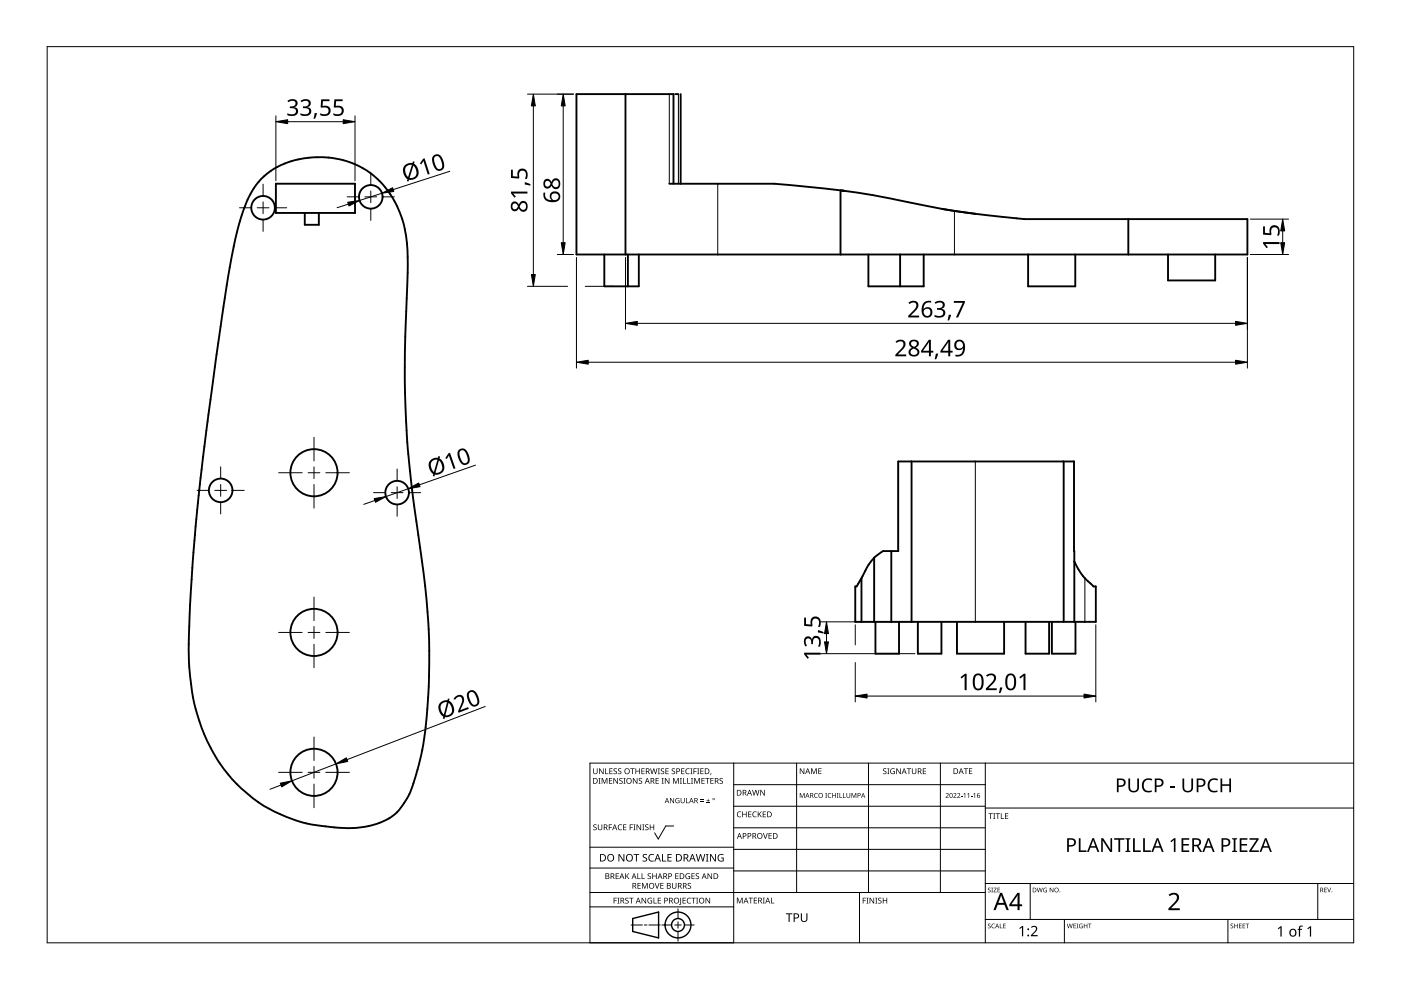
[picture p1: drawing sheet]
<svg xmlns="http://www.w3.org/2000/svg" width="297mm" height="210mm" viewBox="0 0 297 210" stroke-linecap="round" stroke-linejoin="round" font-family="sans-serif">
<g fill="none" stroke="#000" stroke-width=".4">
<path d="M132.6 20v34M143.2 20h.6M144.3 20v19M58.5 39h16.8v6.1h-16.8zM141.9 39h22.3l14 1.4M142.8 39v-19h-20.6v34h142.3v-7.5h-47.3l-10.4-1.2M64.6 45.1v2.6h3v-2.6M86.3 51.5l.1 5.7-.6 19.9 .3 12.2 .3 5.5 .7 7 2.9 20.9 .7 7.7 .3 8.4-.1 6.3-.2 4.3a56.6 56.6 0 0 1-4.1 19.4 11.1 11.1 0 0 1-9 6.4 38.1 38.1 0 0 1-12.7-.6 32 32 0 0 1-23.1-23.2 58.1 58.1 0 0 1-1.6-19.8l.6-11.2 .7-9.1 1-9.6 1.7-13.7 1.9-13.8 2.5-16.8 1.5-7.7 1.6-5.4a15 15 0 0 1 13.8-10.9 17.9 17.9 0 0 1 19.7 13l.6 2.2 .5 2.9M128.1 54v6.7h7.3v-6.7M133.1 54v6.7M178.2 40.4l7.7 1.1 13.9 2.8M178.2 40.4v13.6"/>
<path d="M178.5 40.4h.1M184.1 54v6.7h11.7v-6.7M190.8 54v6.7M199.8 44.3l7 1M199.8 44.3l6.9 1M206.8 45.3h.1M218 54v6.7h10v-6.7M239.2 46.5v7.5M247.6 54v5.5h10v-5.5M193.3 97.8v34M225.5 97.8v34M185.3 118.2l-1.3 1.8-1.4 2.6"/>
<path d="M185.3 118.2v13.6M185.3 118.2l1.9-1.4h3.3l-.1-19h37.3l.1 34M189 116.8v15M227.7 119a13.4 13.4 0 0 0 4.1 5.3h.5v7.5h-51v-7.5h.3l1-1.7M182.6 122.6v9.2M185.6 131.8v6.8h5v-6.8M194.6 131.8v6.8h5v-6.8M202.9 131.8v6.8h10v-6.8M217.4 131.8v6.8h5v-6.8M223 131.8v6.8h5v-6.8"/>
<circle cx="55.8" cy="44.1" r="2.5"/>
<circle cx="78.6" cy="41.7" r="2.5"/>
<circle cx="46.8" cy="104" r="2.5"/>
<circle cx="66.6" cy="100.2" r="5"/>
<circle cx="84.2" cy="104.5" r="2.5"/>
<circle cx="66.6" cy="134.1" r="5"/>
<circle cx="66.6" cy="163.8" r="5"/>
</g>
<path d="M141.9 20v19M143.8 20v19M152.2 39v15M202.4 44.7v9.3M190.5 97.8v19M206.8 97.8v34M227.7 97.8v19M230 122.6v9.2" fill="none" stroke="#000" stroke-width=".21"/>
<g fill="none" stroke="#000" stroke-width=".21">
<path d="M55.8 39.1v2.5M78.6 36.7v2.5M50.8 44.1h2.5M54.5 44.1h2.5M55.8 42.8v2.5M55.8 46.6v2.5M58.3 44.1h2.5M73.6 41.7h2.5M77.4 41.7h2.5M78.6 40.5v2.5M78.6 44.2v2.5M81.1 41.7h2.5"/>
<path d="M46.8 99v2.5M66.6 92.7v5M66.6 99v2.5M84.2 99.5v2.5M41.8 104h2.5M45.5 104h2.5M46.8 102.7v2.5M46.8 106.5v2.5M49.3 104h2.5M59.1 100.2h5M65.3 100.2h2.5M66.6 102.7v5"/>
<path d="M69.1 100.2h5M79.2 104.5h2.5M82.9 104.5h2.5M84.2 103.2v2.5M84.2 107v2.5M86.7 104.5h2.5M59.1 134.1h5M65.3 134.1h2.5M66.6 126.6v5M66.6 132.8v2.5M66.6 136.6v5M69.1 134.1h5"/>
<path d="M66.6 156.3v5M59.1 163.8h5M65.3 163.8h2.5M66.6 162.5v2.5M66.6 166.3v5M69.1 163.8h5"/>
</g>
<path d="M10 9.9h277v190h-277z" fill="none" stroke="#000" stroke-width=".21"/>
<g fill="none" stroke="#000" stroke-width=".21">
<path d="M125.1 179.6h30.5M142.8 175.1h-1.6l-1.6 2.8-.8-1.3M155.6 161.8v38.1h-30.5v-38.1h161.9M155.6 166.4h53.3M155.6 170.9h53.3M155.6 175.5h53.3M168.9 161.8v27.4M184.1 161.8v27.4M199.4 161.8v27.4M208.9 161.8v38.1M208.9 171.3h78.1M125.1 192.3h30.5"/>
<path d="M125.1 189.2h83.8M125.1 184h30.5M133.8 196.1h2.4M136.6 196.1h.6M137.6 196.1h2.4M140.3 196.1h2.1M143.1 196.1h1.3M143.7 192.7v2M143.7 195.4v1.4M143.7 197.5v2M145.1 196.1h2.1M155.6 180.1h53.3"/>
<path d="M155.6 184.7h53.3M182.2 189.2v10.7M208.9 194.9h78.1M208.9 187.3h78.1M218.4 187.3v7.6M225.7 194.9v5M260.3 194.9v5M279.4 187.3v7.6"/>
</g>
<g fill="#000">
<path d="M125.8 174.9l.5-.1h.2l-.1 .2a.25 .25 0 0 0-.3-.1 .25 .25 0 0 0 0 .4 .4 .4 0 0 1 .4 .3 .4 .4 0 0 1-.2 .5 .4 .4 0 0 1-.5-.3v.1a.27 .27 0 0 0 .5 0 .27 .27 0 0 0-.1-.4l-.4-.2zM125.8 162.9h.1v.8a.32 .32 0 0 0 .3 .3 .32 .32 0 0 0 .3-.3v-.8h.2v.8a.47 .47 0 0 1-.5 .4 .47 .47 0 0 1-.4-.4zM126.9 165h.4l-.1 .1v1l.1 .1h-.4l.1-.1v-1zM126.8 174.8h.1v.8a.32 .32 0 0 0 .3 .3 .32 .32 0 0 0 .3-.3v-.8h.2v.8a.47 .47 0 0 1-.5 .4 .47 .47 0 0 1-.4-.4zM127 162.9h.2l.6 1v-1h.2v1.2h-.2l-.7-1 .1 1h-.2zM127.6 165h.2l.4 1 .4-1h.2v1.2h-.2v-1.1l-.4 1.1h-.1l-.4-1.1v1.1h-.1zM128.3 162.9h.2v1.1h.5v.1h-.7zM129.1 174.8h.7v.1h-.6v.5h.5v.1h-.5v.5h-.1zM129.1 165h.7v.1h-.5v.4h.5v.1h-.5v.4h.5v.2h-.7zM129.2 162.9h.7v.1h-.5v.4h.4v.2h-.4v.4h.5v.1h-.7zM130.1 163l.5-.1 .2 .1v.1a.25 .25 0 0 0-.4-.1 .25 .25 0 0 0 0 .4 .4 .4 0 0 1 .4 .3 .4 .4 0 0 1-.2 .5 .4 .4 0 0 1-.5-.3v.1a.27 .27 0 0 0 .5 0 .27 .27 0 0 0-.1-.4l-.4-.2zM130.1 165h.1l.7 1v-1h.1v1.2h-.2l-.6-1v1h-.1z"/>
<path d="M131.1 175l.5-.2 .3 .1-.1 .1a.49 .49 0 0 0-.7 .4 .49 .49 0 0 0 .8 .4 .57 .57 0 0 1-.8 0 .57 .57 0 0 1 0-.8zM131.1 163l.4-.1 .2 .1v.1a.25 .25 0 0 0-.4-.1 .25 .25 0 0 0 0 .4 .4 .4 0 0 1 .5 .3 .4 .4 0 0 1-.3 .5 .4 .4 0 0 1-.5-.3l.1 .1a.27 .27 0 0 0 .4 0 .27 .27 0 0 0-.1-.4l-.3-.2zM131.3 165.1l.5-.2 .2 .1v.1a.25 .25 0 0 0-.4-.1 .25 .25 0 0 0 0 .4 .4 .4 0 0 1 .4 .3 .4 .4 0 0 1-.2 .5 .4 .4 0 0 1-.5-.2h.1a.27 .27 0 0 0 .4 .1 .27 .27 0 0 0-.1-.4l-.4-.3zM132.2 165h.4l-.1 .1v1l.1 .1h-.4l.1-.1v-1zM132.1 174.8h.7v.1h-.5v.4h.5v.1h-.5v.5h.5v.1h-.7zM133.5 174.8h.7v.1h-.5v.5h.5v.1h-.5v.5h-.2zM133.6 162.9h.9v.1h-.3v1.1h-.2v-1.1h-.4zM134.3 174.8h.4l-.1 .1v1l.1 .1h-.4l.1-.1v-1zM134.2 165h.2l.6 1v-1h.2v1.2h-.2l-.7-1v1h-.1zM134.7 162.9h.2v.5h.6v-.5h.2v1.2h-.2v-.5h-.6v.5h-.2zM135 174.8h.1l.7 1v-1h.1v1.2h-.2l-.6-1v1h-.1zM135.5 165.1l.4-.2 .2 .1v.1a.25 .25 0 0 0-.4-.1 .25 .25 0 0 0 0 .4 .4 .4 0 0 1 .5 .3 .4 .4 0 0 1-.3 .5 .4 .4 0 0 1-.5-.2h.1a.27 .27 0 0 0 .4 .1 .27 .27 0 0 0-.1-.4l-.3-.3z"/>
<path d="M136.2 174.8h.4l-.1 .1v1l.1 .1h-.4l.1-.1v-1zM136 162.9h.7v.1h-.6v.4h.5v.2h-.5v.4h.6v.1h-.7zM136.8 174.9l.4-.1h.3l-.1 .2a.25 .25 0 0 0-.3-.1 .25 .25 0 0 0 0 .4 .4 .4 0 0 1 .4 .3 .4 .4 0 0 1-.3 .5 .4 .4 0 0 1-.4-.3v.1a.27 .27 0 0 0 .5 0 .27 .27 0 0 0-.1-.4l-.4-.2zM137.8 174.8h.1v.5h.6v-.5h.2v1.2h-.2v-.6h-.6v.6h-.1zM137.8 162.9h.2l.3 1 .2-1h.2l.3 1 .2-1h.2l-.3 1.2h-.2l-.3-1-.3 1h-.1zM139 165h.7v.1h-.5v.4h.4v.1h-.4v.4h.5v.2h-.7zM139.5 162.9h.4l-.1 .1v1l.1 .1h-.4l.1-.1v-1zM140.3 165h.4l-.1 .1v1l.1 .1h-.4l.1-.1v-1zM140.1 163l.5-.1 .2 .1v.1a.25 .25 0 0 0-.4-.1 .25 .25 0 0 0 0 .4 .4 .4 0 0 1 .4 .3 .4 .4 0 0 1-.2 .5 .4 .4 0 0 1-.5-.3l.1 .1a.27 .27 0 0 0 .4 0 .27 .27 0 0 0-.1-.4l-.4-.2zM141.1 162.9h.7v.1h-.6v.4h.5v.2h-.5v.4h.6v.1h-.7zM141 165h.1l.7 1v-1h.1v1.2h-.2l-.6-1v1h-.1zM142.1 169.2h.1l.6 .9v-.9h.1v1.1h-.1l-.6-.9v.9h-.1z"/>
<path d="M142.5 163l.4-.1 .2 .1v.1a.25 .25 0 0 0-.4-.1 .25 .25 0 0 0 0 .4 .4 .4 0 0 1 .4 .3 .4 .4 0 0 1-.2 .5 .4 .4 0 0 1-.5-.3l.1 .1a.27 .27 0 0 0 .4 0 .27 .27 0 0 0-.1-.4l-.4-.2zM142.7 165h.2l.4 1 .4-1h.2v1.2h-.1v-1.1l-.4 1.1h-.2l-.4-1.1v1.1h-.1zM143.3 169.3l.5-.1 .3 .1-.1 .1a.45 .45 0 0 0-.7 .3 .45 .45 0 0 0 .6 .5v-.4h-.2v-.1h.4v.6a.6 .6 0 0 1-.8-.2 .6 .6 0 0 1 0-.8zM144.1 165h.5l-.2 .1v1l.2 .1h-.5l.2-.1v-1zM144.8 165h.2v1h.5v.2h-.7zM144.4 162.9h.7v.1h-.5v.4h.5v.2h-.5v.4h.5v.1h-.7zM144.3 169.2h.2v.7a.28 .28 0 0 0 .2 .3 .28 .28 0 0 0 .3-.3v-.7h.2v.7a.42 .42 0 0 1-.5 .4 .42 .42 0 0 1-.4-.4zM145.4 169.2h.2v1h.5v.1h-.7zM145.7 165h.2v1h.5v.2h-.7zM145.5 163.1l.4-.2 .3 .1v.1a.49 .49 0 0 0-.7 .4 .49 .49 0 0 0 .7 .5 .57 .57 0 0 1-.8-.1 .57 .57 0 0 1 0-.8zM146.4 162.9h.4l-.1 .1v1l.1 .1h-.4l.1-.1v-1zM146.5 165h.4l-.1 .1v1l.1 .1h-.4l.1-.1v-1z"/>
<path d="M147 162.9h.7v.1h-.5v.5h.5v.1h-.5v.5h-.2zM147.2 165h.2l.4 1 .4-1h.2v1.2h-.2l.1-1.1-.5 1.1h-.1l-.4-1.1v1.1h-.1zM147.8 162.9h.5l-.2 .1v1l.2 .1h-.5l.2-.1v-1zM148.5 169.9h.7v.1h-.7zM148.5 169.5h.7v.2h-.7zM148.5 162.9h.7v.1h-.6v.4h.5v.2h-.5v.4h.6v.1h-.7zM148.7 165h.7v.1h-.5v.4h.5v.1h-.5v.4h.5v.2h-.7zM149.8 170.2h.7v.1h-.7zM149.5 165h.9v.1h-.3v1.1h-.2v-1.1h-.4zM150.1 169.4l.1 .3h.3l-.3 .1v.3l-.1-.3h-.3l.3-.1zM150.7 163.9h.1l-.2 .4zM150.6 165h.7v.1h-.5v.4h.5v.1h-.5v.4h.5v.2h-.7z"/>
<path d="M152.6 165.1l.4-.2 .3 .1-.1 .1a.25 .25 0 0 0-.4-.1 .25 .25 0 0 0 0 .4 .4 .4 0 0 1 .5 .3 .4 .4 0 0 1-.3 .5 .4 .4 0 0 1-.5-.2h.1a.27 .27 0 0 0 .5 .1 .27 .27 0 0 0-.1-.4l-.4-.3zM156.4 172.2l.4-.2 .4 .1-.1 .1a.49 .49 0 0 0-.7 .5 .49 .49 0 0 0 .7 .4 .57 .57 0 0 1-.8 0 .57 .57 0 0 1 0-.8zM157.4 172.1h.1v.5h.7v-.5h.1v1.2h-.1v-.6h-.7v.6h-.1zM158.6 172.1h.7v.1h-.5v.4h.5v.1h-.5v.4h.5v.2h-.7zM159.7 172.2l.4-.2 .3 .1v.1a.49 .49 0 0 0-.7 .5 .49 .49 0 0 0 .7 .4 .57 .57 0 0 1-.8 0 .57 .57 0 0 1 0-.8zM159.5 167.5h.1l.3 1 .3-1h.1l.3 1 .3-1h.1l-.3 1.2h-.2l-.3-1.1-.3 1.1h-.1zM160.7 172.1h.1v.6l.5-.6h.2l-.5 .5 .5 .7h-.1l-.5-.6-.1 .6h-.1zM161.8 176.6h.1l.4 1.1 .3-1.1h.2l-.5 1.2h-.1zM161.2 167.5h.2l.6 1v-1h.2v1.2h-.2l-.7-1v1h-.1zM161.7 172.1h.7v.1h-.5v.4h.5v.1h-.5v.4h.5v.2h-.7zM162.9 176.6h.7v.2h-.5v.3h.5v.2h-.5v.4h.5v.1h-.7zM169.6 168.1h.2l.3 .9 .3-.9h.2v1.1h-.1v-.9l-.5 .9-.3-.9v.9h-.1z"/>
<path d="M169.6 162.9h.2l.6 1v-1h.1v1.2h-.1l-.7-1v1h-.1zM172 162.9h.2l.4 1 .3-1h.3v1.2h-.2v-1l-.4 1h-.1l-.4-1.1v1.1h-.1zM172.7 168.3l.4-.2 .3 .1-.1 .1a.41 .41 0 0 0-.6 .4 .41 .41 0 0 0 .7 .3 .48 .48 0 0 1-.7 0 .48 .48 0 0 1 0-.7zM173.5 162.9h.7v.1h-.5v.4h.4v.1h-.4v.5h.5v.1h-.7zM175 168.1h.3l-.1 .1 .1 1h-.3l.1-.1zM175.6 168.3l.4-.2 .3 .1-.1 .1a.41 .41 0 0 0-.6 .4 .41 .41 0 0 0 .6 .3 .48 .48 0 0 1-.7 0 .48 .48 0 0 1 .1-.7zM176.4 168.1h.2v.5h.5v-.5h.1v1.1h-.1v-.5h-.5v.5h-.2zM177.4 168.1h.4l-.1 .1 .1 1h-.4l.1-.1zM178 168.1h.1v1h.5v.1h-.6zM178.7 168.1h.2v1h.4v.1h-.6zM179.5 168.1h.1v.7a.26 .26 0 0 0 .3 .3 .26 .26 0 0 0 .2-.3v-.7h.2v.7a.39 .39 0 0 1-.4 .4 .39 .39 0 0 1-.4-.4zM180.5 168.1h.2l.3 .9 .4-.9h.2v1.1h-.2v-.9l-.4 .9-.4-.9 .1 .9h-.2z"/>
<path d="M187.3 163l.4-.1 .2 .1v.1a.25 .25 0 0 0-.4-.1 .25 .25 0 0 0 0 .4 .4 .4 0 0 1 .5 .3 .4 .4 0 0 1-.3 .5 .4 .4 0 0 1-.5-.3l.1 .1a.27 .27 0 0 0 .4 0 .27 .27 0 0 0-.1-.4l-.3-.2zM188.1 162.9h.5l-.2 .1v1l.2 .1h-.5l.2-.1v-1zM188.9 163.1l.5-.2 .3 .1v.1a.5 .5 0 0 0-.8 .4 .5 .5 0 0 0 .7 .5v-.4h-.3v-.1h.4v.6a.66 .66 0 0 1-.8-.1 .66 .66 0 0 1 0-.9zM190 162.9h.2l.7 1-.1-1h.2v1.2h-.2l-.6-1v1h-.2zM192.3 162.9h.9v.1h-.4v1.1h-.2v-1.1h-.3zM193.3 162.9h.2v.8a.32 .32 0 0 0 .3 .3 .32 .32 0 0 0 .3-.3v-.8h.2v.8a.47 .47 0 0 1-.5 .4 .47 .47 0 0 1-.5-.4zM195.7 162.9h.6v.1h-.5v.4h.5v.2h-.5v.4h.5v.1h-.6zM200.5 168.3a.37 .37 0 0 1 .6 0 .37 .37 0 0 1-.2 .5l-.3 .3h.6v.1h-.7l.3-.4a.27 .27 0 0 0 .2-.4 .27 .27 0 0 0-.4-.1zM202.1 168.3a.37 .37 0 0 1 .6 0 .37 .37 0 0 1-.2 .5l-.2 .3h.5v.1h-.7l.3-.4a.27 .27 0 0 0 .3-.4 .27 .27 0 0 0-.5-.1zM202.9 168.3a.37 .37 0 0 1 .6 0 .37 .37 0 0 1-.2 .5l-.2 .3h.5v.1h-.7l.3-.4a.27 .27 0 0 0 .3-.4 .27 .27 0 0 0-.5-.1zM203.7 168.7h.4v.1h-.4zM204.3 168.4l.3-.3v1.1h-.1v-.9z"/>
<path d="M204.3 162.9h1v.1h-.4v1.1h-.2v-1.1h-.4zM205.1 168.4l.4-.3v1.1h-.2v-.9zM205.8 168.7h.4v.1h-.4zM205.4 162.9h.7v.1h-.5v.4h.5v.1h-.5v.5h.5v.1h-.7zM206.4 168.4l.3-.3v1.1h-.1v-.9zM209.6 172.4h.9v.2h-.4v1h-.1v-1h-.4zM210.6 172.4h.4l-.1 .1v1l.1 .1h-.4l.1-.1v-1zM211.1 172.4h.9v.2h-.4v1h-.1v-1h-.4zM212.2 172.4h.2v1.1h.5v.1h-.7zM213.1 172.4h.7v.2h-.6v.3h.5v.2h-.5v.4h.6v.1h-.7zM239.2 165.1h.4v1.8a.76 .76 0 0 0 .8 .8 .76 .76 0 0 0 .7-.8v-1.8h.4v1.8a1.12 1.12 0 0 1-1.1 1.1 1.12 1.12 0 0 1-1.2-1.1zM242.5 165.4a1.63 1.63 0 0 1 1.8-.2l-.1 .3a1.14 1.14 0 0 0-1.4 .1 1.14 1.14 0 0 0-.2 1.4 1.11 1.11 0 0 0 1.6 .6v.3a1.52 1.52 0 0 1-1.9-.5 1.52 1.52 0 0 1 .2-2z"/>
<path d="M248.1 166.7h1v.3h-1zM250.7 165.1h.4v1.8a.76 .76 0 0 0 .7 .8 .76 .76 0 0 0 .8-.8v-1.8h.4v1.8a1.12 1.12 0 0 1-1.2 1.1 1.12 1.12 0 0 1-1.1-1.1zM256.4 165.4a1.63 1.63 0 0 1 1.8-.2l-.1 .3a1.14 1.14 0 0 0-1.4 .1 1.14 1.14 0 0 0-.2 1.4 1.11 1.11 0 0 0 1.6 .6v.3a1.52 1.52 0 0 1-1.9-.5 1.52 1.52 0 0 1 .2-2zM258.8 165.1h.3v1.2h1.5v-1.2h.4v2.9h-.4v-1.4h-1.5v1.4h-.3zM130.1 190.3h.7v.2h-.5v.4h.4v.1h-.4v.6h-.2zM130.5 185.2h.7v.1h-.5v.4h.5v.1h-.5v.4h.5v.2h-.7zM130.9 190.3h.4l-.1 .2v.9l.1 .2h-.4l.1-.2v-.9zM131.1 181.1h.3l.8 1.3v-1.3h.2v1.6h-.3l-.8-1.4v1.4h-.2zM132.6 190.5l.4-.2 .3 .1-.1 .1a.25 .25 0 0 0-.4-.1 .25 .25 0 0 0 0 .4 .4 .4 0 0 1 .5 .3 .4 .4 0 0 1-.3 .5 .4 .4 0 0 1-.5-.2h.1a.27 .27 0 0 0 .5 .1 .27 .27 0 0 0-.1-.5l-.4-.2zM132.6 185.2h.1v.6l.6-.6h.1l-.5 .5 .5 .7h-.1l-.5-.6-.1 .6h-.1zM133.4 190.3h.9v.2h-.4v1.1h-.1v-1.1h-.4zM134.3 181.1h1.2v.2h-.5v1.4h-.2v-1.4h-.5z"/>
<path d="M135.1 185.2h.2v1h.5v.2h-.7zM135.2 187.2h.6v.1h-.5v.4h.5v.2h-.5v.4h.5v.1h-.6zM136 185.2h.2v1h.5v.2h-.7zM136.1 187.2h.2l.4 1 .4-1h.2v1.2h-.1v-1l-.4 1h-.2l-.4-1 .1 1h-.2zM136 190.3h.2l.7 1.1-.1-1.1h.2v1.3h-.2l-.6-1v1h-.2zM136.3 181.2l.3-.1h.6l-.2 .2a.33 .33 0 0 0-.5 .1 .33 .33 0 0 0 .4 .4 .49 .49 0 0 1 .3 .7 .49 .49 0 0 1-.8 .2l-.2-.1v-.2l.3 .1a.35 .35 0 0 0 .5-.2 .35 .35 0 0 0-.4-.4l-.3-.3zM137.4 190.5l.6-.2 .3 .1-.1 .1a.5 .5 0 0 0-.8 .4 .5 .5 0 0 0 .7 .5v-.3h-.3v-.2h.5v.6a.66 .66 0 0 1-.9-.1 .66 .66 0 0 1 0-.9zM137.4 185.3l.4-.2 .2 .1v.1a.25 .25 0 0 0-.4-.1 .25 .25 0 0 0 0 .4 .4 .4 0 0 1 .4 .3 .4 .4 0 0 1-.2 .5 .4 .4 0 0 1-.5-.2h.1a.27 .27 0 0 0 .4 .1 .27 .27 0 0 0-.1-.4l-.4-.3zM137.7 181.3l.5-.2h.5l-.1 .2a.63 .63 0 0 0-.9 .6 .63 .63 0 0 0 .9 .5v.2a.83 .83 0 0 1-1-.3 .83 .83 0 0 1 .1-1zM138.6 190.3h.1v1.1h.5v.2h-.6zM138.8 187.2h.2l.3 1.1 .4-1.1h.1l-.4 1.2h-.2zM138.3 185.2h.2v.5h.6v-.5h.1v1.2h-.1v-.6h-.6v.6h-.2z"/>
<path d="M139.5 190.3h.6v.2h-.5v.4h.5v.1h-.5v.4h.5v.2h-.6zM140.4 181.1h.2v1.4h.6v.2h-.8zM140 187.2h.7v.1h-.5v.4h.4v.2h-.4v.4h.5v.1h-.7zM141.5 181.1h.9v.2h-.7v.4h.7v.2h-.7v.6h.7v.2h-.9zM142.5 187.2h.1v.8a.32 .32 0 0 0 .4 .3 .32 .32 0 0 0 .3-.3v-.8h.1v.8a.47 .47 0 0 1-.5 .4 .47 .47 0 0 1-.4-.4zM143.2 185.2h.7v.1h-.6v.4h.5v.1h-.5v.4h.6v.2h-.7zM144.2 190.3h.2v1.3l-.1 .2-.3 .1v-.2l.2-.1zM144.7 190.3h.7v.2h-.5v.4h.5v.1h-.5v.4h.5v.2h-.7zM145.5 185.3l.4-.2 .4 .1-.1 .1a.5 .5 0 0 0-.7 .4 .5 .5 0 0 0 .7 .5v-.3h-.3v-.2h.4v.6a.66 .66 0 0 1-.9-.1 .66 .66 0 0 1 .1-.9zM145.8 190.5l.4-.2 .3 .1v.1a.49 .49 0 0 0-.7 .5 .49 .49 0 0 0 .7 .4 .57 .57 0 0 1-.8 0 .57 .57 0 0 1 0-.8zM145.9 187.3l.4-.1 .2 .1v.1a.25 .25 0 0 0-.4-.1 .25 .25 0 0 0 0 .4 .4 .4 0 0 1 .4 .3 .4 .4 0 0 1-.2 .5 .4 .4 0 0 1-.5-.3l.1 .1a.27 .27 0 0 0 .4 0 .27 .27 0 0 0-.1-.4l-.4-.2zM146.6 190.3h.9v.2h-.4v1.1h-.1v-1.1h-.4z"/>
<path d="M146.6 185.2h.7v.1h-.5v.4h.5v.1h-.5v.4h.5v.2h-.7zM147.6 190.3h.4l-.1 .2v.9l.1 .2h-.4l.1-.2v-.9zM147.5 185.3l.5-.2 .2 .1v.1a.25 .25 0 0 0-.4-.1 .25 .25 0 0 0 0 .4 .4 .4 0 0 1 .4 .3 .4 .4 0 0 1-.2 .5 .4 .4 0 0 1-.5-.2h.1a.27 .27 0 0 0 .4 .1 .27 .27 0 0 0-.1-.4l-.4-.3zM147.5 181.1h.2l.4 1.3 .3-1.3h.2l.4 1.3 .3-1.3h.2l-.4 1.6h-.2l-.4-1.4-.3 1.4h-.2zM149.7 181.1h.5l-.2 .1v1.3l.2 .2h-.5l.1-.2v-1.3zM149.6 190.3h.2l.6 1.1v-1.1h.2v1.3h-.2l-.7-1v1h-.1zM150 185.2h.2l.6 1v-1h.2v1.2h-.2l-.7-1 .1 1h-.2zM150.5 181.1h.3l.8 1.3v-1.3h.2v1.6h-.3l-.8-1.4v1.4h-.2zM152.3 181.3l.8-.2h.3l-.1 .2a.65 .65 0 0 0-1 .5 .65 .65 0 0 0 .9 .7v-.5h-.3v-.2h.5v.8a.86 .86 0 0 1-1.1-.2 .86 .86 0 0 1 0-1.1zM156.2 190.3h.3l.3 1 .4-1h.3v1.2h-.2v-1l-.4 1h-.1l-.4-1v1h-.2zM158.7 190.3h.9v.2h-.3v1h-.2v-1h-.4zM159.8 190.3h.7v.2h-.5v.3h.5v.2h-.5v.4h.5v.1h-.7z"/>
<path d="M161.7 190.3h.5l-.2 .2v.9l.2 .1h-.5l.2-.1v-.9zM163.5 190.3h.1v1.1h.6v.1h-.7zM166.6 193.6h1.4v.2h-.6v1.7h-.2v-1.7h-.6zM169.8 193.6h.2v1.2a.47 .47 0 0 0 .5 .5 .47 .47 0 0 0 .5-.5v-1.2h.2v1.2a.7 .7 0 0 1-.7 .7 .7 .7 0 0 1-.7-.7zM182.9 190.3h.7v.2h-.5v.4h.5v.1h-.5v.6h-.2zM183.7 190.3h.4l-.1 .2v.9l.1 .2h-.4l.1-.2v-.9zM184.4 190.3h.1l.7 1v-1h.1v1.3h-.1l-.7-1v1h-.1zM185.6 190.3h.4l-.1 .2v.9l.1 .2h-.4l.1-.2v-.9zM186.2 190.5l.5-.2 .2 .1v.1a.25 .25 0 0 0-.4-.1 .25 .25 0 0 0 0 .4 .4 .4 0 0 1 .4 .3 .4 .4 0 0 1-.2 .5 .4 .4 0 0 1-.5-.2 .27 .27 0 0 0 .5 .1 .27 .27 0 0 0-.1-.5l-.4-.2zM187.2 190.3h.1v.6h.6v-.6h.2v1.3h-.2v-.6h-.6v.6h-.1zM209.5 188.3l.3-.1 .2 .2a.24 .24 0 0 0-.3-.1 .24 .24 0 0 0-.1 .3 .24 .24 0 0 0 .3 .1 .31 .31 0 0 1 0 .5 .31 .31 0 0 1-.5-.2 .23 .23 0 0 0 .4 .2 .23 .23 0 0 0 0-.4l-.3-.2zM209.5 195.9l.3-.1 .2 .2a.24 .24 0 0 0-.3-.1 .24 .24 0 0 0-.1 .3 .24 .24 0 0 0 .3 .1 .31 .31 0 0 1 0 .5 .31 .31 0 0 1-.5-.1 .23 .23 0 0 0 .4 .1 .23 .23 0 0 0 0-.4l-.3-.2z"/>
<path d="M210.2 188.2h.3l-.1 .1 .1 .9h-.3l.1-.1zM210.3 196l.4-.2 .2 .1v.1a.39 .39 0 0 0-.6 .3 .39 .39 0 0 0 .6 .4 .46 .46 0 0 1-.7-.1 .46 .46 0 0 1 .1-.6zM210.7 188.2h.6l-.5 .9h.5v.1h-.7l.5-.9h-.4zM212 195.8h.1v.9l.4 .1h-.5zM211.5 188.2h.5l-.4 .1v.3h.4l-.4 .1v.4l.4 .1h-.5zM212.7 195.8h.5l-.4 .1v.3h.4l-.4 .2v.3l.4 .1h-.5zM216.1 196.8l.6-.5h.2v2.2h-.2v-1.9l-.4 .4zM218.6 196.5a.76 .76 0 0 1 1.2 0 .76 .76 0 0 1-.3 1.2l-.6 .6h1.1v.2h-1.4v-.2l.7-.8a.52 .52 0 0 0 .3-.8 .52 .52 0 0 0-.9 0zM219.8 188.2h.2l.2 .8 .2-.8h.1l.2 .8 .2-.8h.2l-.3 1h-.1l-.2-.8-.3 .8h-.1zM221.3 188.3h.7h-.1a.4 .4 0 0 0-.6 .4 .4 .4 0 0 0 .6 .4v-.3l-.3-.1h.4v.5a.53 .53 0 0 1-.7-.2 .53 .53 0 0 1 0-.7zM222.6 188.2h.1l.5 .8v-.8h.1v1h-.1l-.5-.8v.8h-.1zM226.2 195.8h.1l.2 .9 .3-.9h.1l.2 .9 .2-.9h.1l-.2 1h-.1l-.3-.8-.2 .8h-.1z"/>
<path d="M227.6 195.8h.5l-.4 .1v.3h.4l-.4 .2v.3l.4 .1h-.5zM228.3 195.8h.3l-.1 .1 .1 .9h-.3l.1-.1zM228.7 177.7h.4v2.6h1.3v.3h-1.7zM228.9 196l.7-.1-.2 .1a.4 .4 0 0 0-.5 .3 .4 .4 0 0 0 .5 .4v-.3l-.2-.1h.4v.5a.53 .53 0 0 1-.7-.1 .53 .53 0 0 1 0-.7zM229.8 195.8h.1v.4h.5v-.4h.1v1h-.1v-.4h-.5v.4h-.1zM230.7 195.8h.7l-.3 .1v.9h-.1v-.9zM233.5 177.7h.4l1.6 2.4-.1-2.4h.4v2.9h-.4l-1.6-2.4v2.4h-.3zM236.2 177.7h2.2v.3h-.9v2.6h-.4v-2.6h-.9zM238.6 177.7h1.1v.2l-.4 .1v2.3l.4 .1v.2h-1.1v-.2l.4-.1v-2.3l-.4-.1zM240.2 177.7h.4v2.6h1.3v.3h-1.7zM242.4 177.7h.3v2.6h1.3v.3h-1.6zM248.1 178.3l.8-.6h.3v2.9h-.3v-2.5l-.6 .5z"/>
<path d="M247.8 189.7a1.21 1.21 0 0 1 1.4-.4 1.21 1.21 0 0 1 .8 1.2l-.4 .7-1.3 1.4h1.8v.4h-2.4v-.4l1.2-1.2a1.03 1.03 0 0 0 .3-1.7h-.5l-.7 .3zM250.5 177.7h1.6v.3h-1.2v1h1.2v.3h-1.2v1h1.2v.3h-1.6zM260.9 195.9l.4-.1 .1 .2a.24 .24 0 0 0-.3-.1 .24 .24 0 0 0-.1 .3 .24 .24 0 0 0 .4 .1 .31 .31 0 0 1-.1 .5 .31 .31 0 0 1-.4-.1 .23 .23 0 0 0 .3 .1 .23 .23 0 0 0 .1-.4l-.4-.2zM261.2 177.7h1.1v.2l-.4 .1v2.3l.4 .1v.2h-1.1v-.2l.4-.1v-2.3l-.4-.1zM261.7 195.8h.1v.4h.5v-.4h.1v1h-.1v-.4h-.5v.4h-.1zM262.7 195.8h.5l-.4 .1v.3h.4l-.4 .2v.3l.4 .1h-.5zM263.5 195.8h.5l-.4 .1v.3h.4l-.4 .2v.3l.4 .1h-.5zM262.8 177.7h1.7v.3h-1.3v1h1.2v.3h-1.2v1h1.3v.3h-1.7zM264.1 195.8h.7l-.3 .1v.9h-.1v-.9zM264.9 177.7h2v.3l-1.6 2.3h1.6v.3h-2v-.2l1.5-2.4h-1.5zM270.9 196.9l.6-.5h.2v2.2h-.2v-1.9l-.4 .3zM275.5 196.4l.7-.1v.2h-.4l-.1 .2-.1 .2h.5v.2h-.5v1.5h-.2v-1.5h-.3l.3-.2z"/>
<path d="M277.2 196.9l.6-.5h.2v2.2h-.3v-1.9l-.4 .3zM280.8 188.2h.5l-.4 .1v.3h.4l-.4 .1v.4l.4 .1h-.5zM281.4 188.2h.1l.3 .8 .3-.8h.1l-.3 1h-.2z"/>
<path d="M125.7 165h.4a.61 .61 0 0 1 .6 .6 .61 .61 0 0 1-.6 .6h-.4zM125.9 165.1v.9h.2a.48 .48 0 0 0 .5-.4 .48 .48 0 0 0-.5-.5z"/>
<path d="M128 174.8h.3a.35 .35 0 0 1 .5 .2 .35 .35 0 0 1-.3 .5l.4 .5h-.2l-.3-.5h-.2v.5h-.2zM128.2 174.9v.5h.1a.23 .23 0 0 0 .3-.2 .23 .23 0 0 0-.3-.3z"/>
<path d="M130.3 174.8h.1l.5 1.2h-.2l-.1-.4h-.5l-.2 .4h-.1zM130.3 175l-.2 .5h.4z"/>
<path d="M132.3 163.5a.61 .61 0 0 1 1.2 0 .61 .61 0 0 1-1.2 0zM132.6 163.5a.45 .45 0 0 0 .8 0 .45 .45 0 0 0-.8 0z"/>
<path d="M132.7 165.6a.61 .61 0 0 1 1.2 0 .61 .61 0 0 1-1.2 0zM133 165.6a.45 .45 0 0 0 .9 0 .45 .45 0 0 0-.9 0z"/>
<path d="M136.9 162.9h.4a.35 .35 0 0 1 .4 .3 .35 .35 0 0 1-.2 .4l.3 .5h-.2l-.3-.5h-.2v.5h-.2zM137.1 163v.5h.2a.23 .23 0 0 0 .3-.2 .23 .23 0 0 0-.3-.3z"/>
<path d="M137.2 165h.1l.5 1.2h-.2l-.1-.4h-.5l-.2 .4h-.1zM137.2 165.1l-.2 .6h.4z"/>
<path d="M137.9 165h.4a.35 .35 0 0 1 .4 .2 .35 .35 0 0 1-.2 .4l.3 .6h-.2l-.3-.5h-.2v.5h-.2zM138.1 165.1v.4h.2a.23 .23 0 0 0 .3-.2 .23 .23 0 0 0-.3-.2z"/>
<path d="M141.4 169.2h.1l.4 1.1h-.1l-.2-.3h-.4l-.1 .3h-.2zM141.4 169.3l-.2 .5h.4z"/>
<path d="M143.4 162.9h.3a.41 .41 0 0 1 .5 .5 .41 .41 0 0 1-.6 .3v.4h-.2zM143.6 163v.5a.29 .29 0 0 0 .4-.2 .29 .29 0 0 0-.4-.3z"/>
<path d="M146.5 169.2h.2l.4 1.1h-.2l-.1-.3h-.4l-.2 .3h-.1zM146.6 169.3l-.2 .5h.4z"/>
<path d="M147.2 169.2h.3a.31 .31 0 0 1 .4 .2 .31 .31 0 0 1-.2 .4l.3 .5h-.2l-.2-.5h-.2v.5h-.2zM147.4 169.3v.4h.1a.21 .21 0 0 0 .3-.2 .21 .21 0 0 0-.3-.2z"/>
<path d="M149.4 162.9h.4a.61 .61 0 0 1 .6 .6 .61 .61 0 0 1-.6 .6h-.4zM149.6 163v1h.2a.48 .48 0 0 0 .4-.5 .48 .48 0 0 0-.4-.5z"/>
<path d="M151.1 169.4a.24 .24 0 0 1 .4 0 .24 .24 0 0 1-.4 0zM151.2 169.4a.14 .14 0 0 0 .2 0 .14 .14 0 0 0-.2 0z"/>
<path d="M151.6 165h.3a.35 .35 0 0 1 .4 .2 .35 .35 0 0 1-.2 .4l.3 .6h-.2l-.2-.5h-.3v.5h-.1zM151.7 165.1v.4h.2a.23 .23 0 0 0 .3-.2 .23 .23 0 0 0-.3-.2z"/>
<path d="M156.7 176.6h.1l.5 1.2h-.1l-.2-.3h-.5l-.1 .3h-.2zM156.8 176.8l-.2 .5h.4z"/>
<path d="M156.2 167.5h.4a.61 .61 0 0 1 .6 .6 .61 .61 0 0 1-.6 .6h-.4zM156.4 167.6v1h.1a.48 .48 0 0 0 .5-.5 .48 .48 0 0 0-.4-.5z"/>
<path d="M157.5 167.5h.3a.35 .35 0 0 1 .4 .2 .35 .35 0 0 1-.2 .4l.3 .6h-.1l-.3-.5h-.3v.5h-.1zM157.6 167.6v.5h.2a.23 .23 0 0 0 .3-.3 .23 .23 0 0 0-.3-.2z"/>
<path d="M157.5 176.6h.3a.41 .41 0 0 1 .5 .5 .41 .41 0 0 1-.7 .3v.4h-.1zM157.6 176.8v.4a.29 .29 0 0 0 .5-.2 .29 .29 0 0 0-.5-.2z"/>
<path d="M158.5 176.6h.3a.41 .41 0 0 1 .5 .5 .41 .41 0 0 1-.6 .3v.4h-.2zM158.7 176.8v.4a.29 .29 0 0 0 .4-.2 .29 .29 0 0 0-.4-.2z"/>
<path d="M158.8 167.5h.2l.5 1.2h-.2l-.2-.4h-.4l-.2 .4h-.1zM158.9 167.6l-.2 .6h.4z"/>
<path d="M159.5 176.6h.4a.35 .35 0 0 1 .4 .3 .35 .35 0 0 1-.2 .4l.3 .5h-.2l-.3-.5h-.2v.5h-.2zM159.7 176.8v.4h.2a.23 .23 0 0 0 .3-.2 .23 .23 0 0 0-.3-.2z"/>
<path d="M160.4 177.2a.65 .65 0 0 1 1.3 0 .65 .65 0 0 1-1.3 0zM160.7 177.2a.45 .45 0 0 0 .9 0 .45 .45 0 0 0-.9 0z"/>
<path d="M162.7 172.1h.3a.61 .61 0 0 1 .6 .6 .61 .61 0 0 1-.6 .6h-.3zM162.8 172.2v.9h.2a.48 .48 0 0 0 .5-.4 .48 .48 0 0 0-.5-.5z"/>
<path d="M163.9 176.6h.4a.61 .61 0 0 1 .6 .7 .61 .61 0 0 1-.7 .5h-.3zM164 176.8v.9h.2a.48 .48 0 0 0 .5-.4 .48 .48 0 0 0-.5-.5z"/>
<path d="M171.1 168.1l.5 1.1-.2-.3h-.4l-.3 .3zM171.2 168.3l-.2 .4h.3z"/>
<path d="M171.2 162.9h.1l.5 1.2h-.2l-.1-.4h-.5l-.1 .4h-.2zM171.2 163.1l-.1 .5h.3z"/>
<path d="M171.8 168.1h.3a.29 .29 0 0 1 .3 .2 .29 .29 0 0 1-.2 .4l.3 .5h-.1l-.3-.5h-.2v.5h-.1zM171.9 168.3v.3h.2a.2 .2 0 0 0 .2-.2 .2 .2 0 0 0-.2-.1z"/>
<path d="M173.4 168.7a.55 .55 0 0 1 1.1 0 .55 .55 0 0 1-1.1 0zM173.7 168.7a.38 .38 0 0 0 .7 0 .38 .38 0 0 0-.7 0z"/>
<path d="M181.8 168.1h.3a.34 .34 0 0 1 .4 .5 .34 .34 0 0 1-.5 .2v.4h-.2zM182 168.3v.4a.25 .25 0 0 0 .3-.2 .25 .25 0 0 0-.3-.2z"/>
<path d="M183 168.1l.5 1.1-.3-.3h-.4l-.2 .3zM183 168.3l-.2 .4h.4z"/>
<path d="M191.6 162.9h.2l.4 1.2h-.1l-.2-.4h-.4l-.2 .4h-.1zM191.7 163.1l-.2 .5h.4z"/>
<path d="M194.6 162.9h.3a.35 .35 0 0 1 .5 .2 .35 .35 0 0 1-.3 .5l.4 .5h-.2l-.3-.5h-.3v.5h-.1zM194.7 163v.5h.2a.23 .23 0 0 0 .3-.2 .23 .23 0 0 0-.3-.3z"/>
<path d="M201.4 168.2l.4-.1 .1 .3 .1 .5-.2 .3-.3-.1-.2-.2zM201.5 168.3v.1a.37 .37 0 0 0-.1 .4 .37 .37 0 0 0 .4 .2 .4 .4 0 0 0 .1-.5 .4 .4 0 0 0-.4-.2z"/>
<path d="M202.2 162.9h.3a.61 .61 0 0 1 .6 .6 .61 .61 0 0 1-.6 .6h-.3zM202.3 163v1h.2a.48 .48 0 0 0 .5-.5 .48 .48 0 0 0-.5-.5z"/>
<path d="M203.7 162.9h.2l.4 1.2h-.1l-.2-.4h-.5l-.1 .4h-.2zM203.8 163.1l-.2 .5h.4z"/>
<path d="M207.3 168.2l.4-.1-.3 .2-.1 .3a.35 .35 0 0 1 .5 .2 .35 .35 0 0 1-.4 .5 .35 .35 0 0 1-.3-.5zM207.2 168.9a.25 .25 0 0 0 .5 0 .25 .25 0 0 0-.5 0z"/>
<path d="M226.3 177.7h.7a.92 .92 0 0 1 1.1 1 .92 .92 0 0 1-1.1 .8h-.4v1.1h-.3zM226.6 178v1.2a.73 .73 0 0 0 .8-.1 .73 .73 0 0 0 .3-.8l-.4-.2z"/>
<path d="M236.8 165.1h.8a.92 .92 0 0 1 1.1 .9 .92 .92 0 0 1-1.2 .8h-.3v1.2h-.4zM237.2 165.4v1.1a.73 .73 0 0 0 .8 0 .73 .73 0 0 0 .2-.8l-.3-.3z"/>
<path d="M244.8 165.1h.8a.92 .92 0 0 1 1.1 .9 .92 .92 0 0 1-1.2 .8h-.3v1.2h-.4zM245.2 165.4v1.1a.73 .73 0 0 0 .8 0 .73 .73 0 0 0 .3-.8l-.4-.3z"/>
<path d="M252.8 177.7h.8a.84 .84 0 0 1 1 .6 .84 .84 0 0 1-.5 1l.8 1.3h-.5l-.7-1.2h-.6v1.2h-.3zM253.1 178v1.1h.5a.56 .56 0 0 0 .7-.5 .56 .56 0 0 0-.7-.6z"/>
<path d="M253.7 165.1h.8a.92 .92 0 0 1 1.1 .9 .92 .92 0 0 1-1.2 .8h-.3v1.2h-.4zM254.1 165.4v1.1a.73 .73 0 0 0 .8 0 .73 .73 0 0 0 .3-.8l-.4-.3z"/>
<path d="M259 177.7h.8a.92 .92 0 0 1 1.1 1 .92 .92 0 0 1-1.2 .8h-.3v1.1h-.4zM259.4 178v1.2a.73 .73 0 0 0 .8-.1 .73 .73 0 0 0 .2-.8l-.3-.2z"/>
<path d="M128.4 185.2h.3a.31 .31 0 0 1 .4 .1 .31 .31 0 0 1-.2 .4 .33 .33 0 0 1 .3 .4 .33 .33 0 0 1-.4 .3h-.4zM128.5 185.8v.4h.3a.23 .23 0 0 0 .2-.2 .23 .23 0 0 0-.3-.2zM128.5 185.3v.4h.2a.21 .21 0 0 0 .3-.2 .21 .21 0 0 0-.3-.2z"/>
<path d="M127.2 181.1h.5a.79 .79 0 0 1 .8 .8 .79 .79 0 0 1-.9 .8h-.4zM127.4 181.2v1.3h.2a.62 .62 0 0 0 .7-.6 .62 .62 0 0 0-.6-.7z"/>
<path d="M129.5 185.2h.3a.35 .35 0 0 1 .4 .2 .35 .35 0 0 1-.2 .4l.3 .6h-.1l-.3-.5h-.3v.5h-.1zM129.6 185.3v.4h.2a.23 .23 0 0 0 .3-.2 .23 .23 0 0 0-.3-.2z"/>
<path d="M128.9 181.3a.77 .77 0 0 1 1.2 .1 .77 .77 0 0 1-.2 1.1 .77 .77 0 0 1-1.1-.3v-.5zM129.1 181.4a.63 .63 0 0 0-.2 .8 .63 .63 0 0 0 .9 .2l.1-.1a.61 .61 0 0 0 0-.8 .61 .61 0 0 0-.8-.1z"/>
<path d="M131.6 190.3h.3a.35 .35 0 0 1 .4 .3 .35 .35 0 0 1-.2 .4l.3 .6h-.1l-.3-.5h-.3v.5h-.1zM131.7 190.5v.4h.2a.23 .23 0 0 0 .3-.2 .23 .23 0 0 0-.3-.2z"/>
<path d="M131.8 185.2h.1l.5 1.2h-.2l-.1-.4h-.5l-.1 .4h-.2zM131.8 185.3l-.1 .6h.3z"/>
<path d="M132.9 181.3a.77 .77 0 0 1 1.1 0 .77 .77 0 0 1-.1 1.2 .77 .77 0 0 1-1.1-.3l-.1-.5zM133.1 181.4a.63 .63 0 0 0-.2 .8 .63 .63 0 0 0 .9 .2l.1-.1a.61 .61 0 0 0 0-.8 .61 .61 0 0 0-.8-.1z"/>
<path d="M134.1 187.2h.3a.35 .35 0 0 1 .5 .2 .35 .35 0 0 1-.3 .5l.4 .5h-.2l-.3-.5h-.2v.5h-.2zM134.3 187.3v.5h.1a.23 .23 0 0 0 .3-.2 .23 .23 0 0 0-.3-.3z"/>
<path d="M134.4 185.2h.1l.5 1.2h-.2l-.1-.4h-.5l-.2 .4h-.1zM134.4 185.3l-.2 .6h.4z"/>
<path d="M135.3 190.3h.1l.5 1.3h-.2l-.1-.4h-.5l-.2 .4h-.1zM135.3 190.5l-.2 .5h.4z"/>
<path d="M137.5 187.8a.61 .61 0 0 1 1.2 0 .61 .61 0 0 1-1.2 0zM137.8 187.8a.45 .45 0 0 0 .8 0 .45 .45 0 0 0-.8 0z"/>
<path d="M139.3 181.1h.2l.6 1.6h-.2l-.2-.5h-.6l-.2 .5h-.2zM139.4 181.3l-.2 .7h.5z"/>
<path d="M139.9 185.2h.1l.5 1.2h-.2l-.1-.4h-.5l-.1 .4h-.2zM139.9 185.3l-.2 .6h.4z"/>
<path d="M140.6 185.2h.4a.35 .35 0 0 1 .4 .2 .35 .35 0 0 1-.2 .4l.3 .6h-.2l-.3-.5h-.2v.5h-.2zM140.8 185.3v.4h.2a.23 .23 0 0 0 .3-.2 .23 .23 0 0 0-.3-.2z"/>
<path d="M141.4 187.2h.3a.31 .31 0 0 1 .5 .2 .31 .31 0 0 1-.2 .4 .33 .33 0 0 1 .2 .4 .33 .33 0 0 1-.4 .2h-.4zM141.5 187.9v.4h.3a.23 .23 0 0 0 .3-.2 .23 .23 0 0 0-.3-.2zM141.5 187.3v.4h.3a.21 .21 0 0 0 .2-.2 .21 .21 0 0 0-.3-.2z"/>
<path d="M140.8 190.3h.4a.41 .41 0 0 1 .4 .5 .41 .41 0 0 1-.6 .3v.5h-.2zM141 190.5v.5a.29 .29 0 0 0 .5-.3 .29 .29 0 0 0-.5-.2z"/>
<path d="M141.9 190.3h.3a.35 .35 0 0 1 .4 .3 .35 .35 0 0 1-.2 .4l.3 .6h-.1l-.3-.5h-.3v.5h-.1zM142 190.5v.4h.2a.23 .23 0 0 0 .3-.2 .23 .23 0 0 0-.3-.2z"/>
<path d="M141.7 185.2h.3a.41 .41 0 0 1 .5 .5 .41 .41 0 0 1-.6 .2v.5h-.2zM141.9 185.3v.5a.29 .29 0 0 0 .4-.3 .29 .29 0 0 0-.4-.2z"/>
<path d="M143.7 187.2h.4a.35 .35 0 0 1 .4 .2 .35 .35 0 0 1-.2 .5l.3 .5h-.2l-.3-.5h-.2v.5h-.2zM143.9 187.3v.5h.2a.23 .23 0 0 0 .3-.2 .23 .23 0 0 0-.3-.3z"/>
<path d="M142.8 191a.61 .61 0 0 1 1.2 0 .61 .61 0 0 1-1.2 0zM143 191a.45 .45 0 0 0 .9 0 .45 .45 0 0 0-.9 0z"/>
<path d="M143.3 181.1h.5a.79 .79 0 0 1 .8 .8 .79 .79 0 0 1-.8 .8h-.5zM143.5 181.2v1.3h.2a.62 .62 0 0 0 .7-.6 .62 .62 0 0 0-.6-.7z"/>
<path d="M144.8 187.2h.3a.35 .35 0 0 1 .5 .2 .35 .35 0 0 1-.3 .5l.4 .5h-.2l-.3-.5h-.3v.5h-.1zM144.9 187.3v.5h.2a.23 .23 0 0 0 .3-.2 .23 .23 0 0 0-.3-.3z"/>
<path d="M144.1 185.2h.4a.61 .61 0 0 1 .6 .6 .61 .61 0 0 1-.6 .6h-.4zM144.3 185.3v.9h.1a.48 .48 0 0 0 .5-.4 .48 .48 0 0 0-.4-.5z"/>
<path d="M144.9 181.1h.5a.45 .45 0 0 1 .5 .3 .45 .45 0 0 1-.3 .6l.5 .7h-.3l-.4-.7h-.3v.7h-.2zM145.1 181.3v.5h.3a.3 .3 0 0 0 .3-.3 .3 .3 0 0 0-.3-.2z"/>
<path d="M146.7 181.1h.2l.6 1.6h-.2l-.2-.5h-.6l-.2 .5h-.2zM146.8 181.3l-.2 .7h.5z"/>
<path d="M148.1 191a.61 .61 0 0 1 1.2 0 .61 .61 0 0 1-1.2 0zM148.4 191a.45 .45 0 0 0 .9 0 .45 .45 0 0 0-.9 0z"/>
<path d="M149.2 185.2h.2l.4 1.2h-.1l-.2-.4h-.4l-.2 .4h-.1zM149.3 185.3l-.2 .6h.4z"/>
<path d="M151.3 185.2h.4a.61 .61 0 0 1 .6 .6 .61 .61 0 0 1-.7 .6h-.3zM151.5 185.3v.9h.1a.48 .48 0 0 0 .5-.4 .48 .48 0 0 0-.4-.5z"/>
<path d="M158.1 190.3h.1l.5 1.2h-.2l-.1-.3h-.5l-.1 .3h-.2zM158.2 190.5l-.2 .5h.4z"/>
<path d="M160.8 190.3h.3a.35 .35 0 0 1 .4 .3 .35 .35 0 0 1-.2 .4l.3 .5h-.1l-.3-.5h-.3v.5h-.1zM160.9 190.5v.4h.2a.23 .23 0 0 0 .3-.2 .23 .23 0 0 0-.3-.2z"/>
<path d="M162.7 190.3h.1l.5 1.2h-.1l-.2-.3h-.5l-.1 .3h-.2zM162.8 190.5l-.2 .5h.4z"/>
<path d="M168.3 193.6h.4a.57 .57 0 0 1 .7 .6 .57 .57 0 0 1-.7 .6h-.2v.7h-.2zM168.5 193.8v.8h.2a.38 .38 0 0 0 .5-.4 .38 .38 0 0 0-.5-.4z"/>
<path d="M211.4 195.8l.5 1-.3-.3h-.4l-.2 .3zM211.4 196l-.1 .4h.3z"/>
<path d="M212 189.3h.5l1.4 3.7h-.5l-.4-1.2h-1.5l-.4 1.2h-.5zM212.2 189.8l-.5 1.6h1.1z"/>
<path d="M215.7 189.3h.5v2.4h.5v.4h-.5v.9h-.5v-.9h-1.7v-.3zM215.7 189.8l-1.3 1.9h1.3z"/>
<path d="M219 188.2h.3a.49 .49 0 0 1 .4 .5 .49 .49 0 0 1-.5 .5h-.2zM219.1 188.3v.8l.3-.1 .2-.2v-.3z"/>
<path d="M223.5 188.7a.49 .49 0 0 1 .9 0 .49 .49 0 0 1-.9 0zM223.7 188.7a.36 .36 0 0 0 .7 0 .36 .36 0 0 0-.7 0z"/>
<path d="M231.6 177.7h.3l1.2 2.9h-.4l-.4-.9h-1.1l-.4 .9h-.3zM231.8 178.1l-.5 1.3h.9z"/>
<path d="M245.2 177.7h.4l1.1 2.9h-.4l-.3-.9h-1.2l-.3 .9h-.4zM245.4 178.1l-.4 1.3h.9z"/>
<path d="M256.1 177.7h.3l1.1 2.9h-.4l-.3-.9h-1.2l-.3 .9h-.4zM256.2 178.1l-.4 1.3h.9z"/>
<path d="M268.2 177.7h.3l1.2 2.9h-.4l-.4-.9h-1.1l-.4 .9h-.3zM268.3 178.1l-.4 1.3h.9z"/>
<path d="M273.6 197.1a.82 .82 0 0 1 1.2 .1 .82 .82 0 0 1-.2 1.2 .82 .82 0 0 1-1.2-.4zM273.8 197.2a.6 .6 0 0 0-.2 .9 .6 .6 0 0 0 .9 .1l.1-.3a.53 .53 0 0 0-.1-.6 .53 .53 0 0 0-.7-.1z"/>
<path d="M279.9 188.2h.3a.28 .28 0 0 1 .3 .2 .28 .28 0 0 1-.1 .3l.2 .5-.4-.4h-.2v.4h-.1zM280 188.3v.4h.2a.19 .19 0 0 0 .2-.2 .19 .19 0 0 0-.2-.2z"/>
<circle cx="218" cy="198.4" r=".2"/>
<circle cx="218" cy="197" r=".2"/>
<circle cx="224.7" cy="189.1" r=".09"/>
<circle cx="282.4" cy="189.1" r=".09"/>
</g>
<g fill="none" stroke="#000" stroke-width=".3">
<path d="M134.1 194.7l5.5-1.3v5.5l-5.5-1.4z"/>
<circle cx="143.7" cy="196.1" r="1.37"/>
<circle cx="143.7" cy="196.1" r="2.74"/>
</g>
<g fill="none" stroke="#000" stroke-width=".21">
<path d="M111.8 20h9.8M58.5 24.6v13.7M61 25.8h11.8M75.3 24.6v13.7M95.4 36.3l-12 3.9M113.1 22.5v35.7M119.4 22.5v29M73.9 43.3l-2.4 .7M81 41l-4.8 1.5M118.2 54h3.4M122.2 54.6v23.5M132.6 54.6v15.2"/>
<path d="M264.5 54.6v23.5M265.1 54h8.1M265.1 46.5h8.1M272 49v2.5M111.8 60.7h8.5M124.1 60.7h5.9M124.7 76.8h137.3M135.1 68.6h126.9M100.8 98.6l-11.9 4.2M79.5 106.1l-2.4 .8M86.6 103.6l-4.8 1.7M174 131.8h20"/>
<path d="M174 138.6h20M175.2 134.3v1.8M181.3 132.5v4.2M232.3 132.5v16.3M102.9 149.8l-29.3 11.3M181.3 140.5v8.3M183.8 147.6h46M59.6 166.4l-2.4 .9M71.2 162l-9.3 3.6"/>
</g>
<g fill="#000">
<path d="M60.9 21.4a1.25 1.25 0 0 1 1.3-.4 1.25 1.25 0 0 1 .9 .9 .85 .85 0 0 1-.7 .8 .93 .93 0 0 1 .8 1.1 .93 .93 0 0 1-1 .8l-1.3-.2v-.4a1.24 1.24 0 0 0 1.8-.3 .71 .71 0 0 0-.9-.8h-.4v-.3a.81 .81 0 0 0 .9-.1 .81 .81 0 0 0 .3-.8 1.02 1.02 0 0 0-1.5 0zM63.7 21.4a1.25 1.25 0 0 1 1.3-.4 1.25 1.25 0 0 1 .9 .9 .85 .85 0 0 1-.7 .8 .93 .93 0 0 1 .8 1.1 .93 .93 0 0 1-1 .8l-1.3-.2v-.4a1.24 1.24 0 0 0 1.8-.3 .71 .71 0 0 0-.9-.8h-.4v-.3a.81 .81 0 0 0 .9-.1 .81 .81 0 0 0 .3-.8 1.02 1.02 0 0 0-1.5 0zM66.7 24h.5l-.4 1.2h-.3zM68.1 21.1h1.8v.4h-1.4l-.1 1a1.17 1.17 0 0 1 1.7 .9 1.17 1.17 0 0 1-1.6 1.2l-.6-.2v-.4a1.03 1.03 0 0 0 1.8-.5 .93 .93 0 0 0-1.5-.7l-.2-.1zM70.9 21.1h1.7v.4h-1.3l-.1 1a1.17 1.17 0 0 1 1.7 .9 1.17 1.17 0 0 1-1.6 1.2l-.6-.2v-.4a1.03 1.03 0 0 0 1 .3 1.03 1.03 0 0 0 .8-.8 .93 .93 0 0 0-1.5-.7l-.2-.1zM89.7 33.7l.3-.1 1.1 3.3-.4 .1-.9-2.9-.5 .8-.3-.2zM108.3 36h.4v1.4h1a1.17 1.17 0 0 1 1-1.7 1.17 1.17 0 0 1 1.2 1.6l-.2 .6h-.4a1.03 1.03 0 0 0 .3-1 1.03 1.03 0 0 0-.8-.7 .93 .93 0 0 0-.7 1.4l-.1 .3-1.7-.2zM111.3 38.7l1.2 .3v.4l-1.2-.3zM108.3 40.6h3.5v.4h-3l.6 .7-.3 .2-.8-.9zM267.8 48h.4v1.4l1 .1a1.17 1.17 0 0 1 1-1.8 1.17 1.17 0 0 1 1.1 1.6l-.2 .7h-.4a1.03 1.03 0 0 0-.5-1.8 .93 .93 0 0 0-.6 1.5l-.2 .2-1.6-.2zM267.8 51.3h3.5v.4h-3.1l.6 .7-.3 .2-.7-.9zM189.9 72.4a1.16 1.16 0 0 1 1.3-.4 1.16 1.16 0 0 1 .8 1.2l-.3 .6-1.3 1.4h1.7v.3h-2.3v-.3l1.1-1.1a.98 .98 0 0 0 .3-1.7h-.5l-.6 .3z"/>
<path d="M192.6 64.2a1.16 1.16 0 0 1 1.3-.4 1.16 1.16 0 0 1 .8 1.1l-.3 .7-1.3 1.3h1.8v.4h-2.3v-.4l1.1-1.1a.98 .98 0 0 0 .2-1.6h-.4l-.7 .3zM198.4 75h.5l-.4 1.2h-.3zM198.2 64.1a1.25 1.25 0 0 1 1.2-.4 1.25 1.25 0 0 1 .9 .9 .85 .85 0 0 1-.7 .9 .93 .93 0 0 1 .8 1 .93 .93 0 0 1-1 .8l-1.3-.1v-.4a1.24 1.24 0 0 0 1.9-.3 .71 .71 0 0 0-1-.8h-.3v-.4a.81 .81 0 0 0 .8 0 .81 .81 0 0 0 .3-.9 1.02 1.02 0 0 0-1.4 0zM201.1 66.7l.5 .1-.4 1.1h-.3zM202.2 63.8h2.4v.3l-1.4 3.2h-.5l1.4-3.1h-1.9zM95.1 96.1l.3-.1 1.2 3.3-.4 .1-1-2.8-.5 .7-.3-.2zM170.7 135.2a.85 .85 0 0 1 .9-.3 .85 .85 0 0 1 .6 .7 .93 .93 0 0 1 1-.8 .93 .93 0 0 1 .8 1l-.2 1.3h-.4a1.24 1.24 0 0 0-.3-1.8 .71 .71 0 0 0-.7 .9v.4h-.4a.81 .81 0 0 0-.1-.9 .81 .81 0 0 0-.8-.3 1.02 1.02 0 0 0 0 1.5l-.3 .2a1.65 1.65 0 0 1-.1-1.9zM170.5 131h.4v1.3l1 .1a1.17 1.17 0 0 1 1-1.7 1.17 1.17 0 0 1 1.1 1.6l-.2 .6h-.4a1.03 1.03 0 0 0-.5-1.8 .93 .93 0 0 0-.6 1.5l-.2 .2-1.6-.1zM173.4 133.6l1.2 .4v.3l-1.2-.2zM170.5 138.4h3.5v.4h-3.1l.6 .7-.3 .2-.7-1zM96.5 147.7a1.12 1.12 0 0 1 1.6-.1 1.12 1.12 0 0 1 .1 1.6l-.6 1.4 1.7-.7 .1 .4-2.2 .8-.1-.3 .6-1.4a.98 .98 0 0 0-.3-1.7l-.4 .2-.5 .5-.3-.2zM203.6 143.6l1-.8h.3v3.5h-.4v-3l-.6 .6z"/>
<path d="M209.1 143.2a1.16 1.16 0 0 1 1.3-.4 1.16 1.16 0 0 1 .8 1.1l-.3 .7-1.3 1.3h1.7v.4h-2.3v-.3l1.1-1.1a.98 .98 0 0 0 .3-1.7h-.5l-.6 .3zM212 145.8h.5l-.4 1.2h-.3zM216.1 143.6l1-.8h.3v3.5h-.4v-3l-.7 .6z"/>
<path d="M85.8 35.1l.1-.1a1.92 1.92 0 0 1 1.5-.4l.2-.4 .3 .1-.1 .4a1.81 1.81 0 0 1 .9 2.1 1.81 1.81 0 0 1-1.8 1.3h-.2l-.1 .4-.3-.1 .1-.4a2.13 2.13 0 0 1-.6-2.9zM87.6 35.1l-.8 2.6a1.23 1.23 0 0 0 1.4-.5 1.23 1.23 0 0 0-.1-1.5zM86.1 35.3a1.69 1.69 0 0 0 .4 2.2l.8-2.5h-.6z"/>
<path d="M91.9 33a1.23 1.23 0 0 1 1.3-.2 1.23 1.23 0 0 1 .7 1.1 1.54 1.54 0 0 1-.3 2.2 1.27 1.27 0 0 1-1.7-1.1l-.3-1.3zM92.2 33.3a2.41 2.41 0 0 0 .8 2.5 .78 .78 0 0 0 .8-.4 .78 .78 0 0 0-.1-.8 1.35 1.35 0 0 0-1.2-1.5z"/>
<path d="M115.5 38.1a.88 .88 0 0 1 1.4 .5 1 1 0 0 1 1.3-.8 1 1 0 0 1 .6 1.4 .94 .94 0 0 1-.9 .9 .94 .94 0 0 1-1-.7 .91 .91 0 0 1-1.2 .5 .91 .91 0 0 1-.5-1.2zM117.1 39a.7 .7 0 0 0 1.4 0 .7 .7 0 0 0-1.4 0zM115.6 39a.58 .58 0 0 0 1.1 0 .58 .58 0 0 0-1.1 0z"/>
<path d="M108.6 42.9a.88 .88 0 0 1 1.4 .5 1 1 0 0 1 1.3-.8 1 1 0 0 1 .6 1.4 .94 .94 0 0 1-.9 .9 .94 .94 0 0 1-1-.7 .91 .91 0 0 1-1.2 .5 .91 .91 0 0 1-.5-1.2zM110.2 43.8a.7 .7 0 0 0 1.4 0 .7 .7 0 0 0-1.4 0zM108.6 43.8a.6 .6 0 0 0 1.2 0 .6 .6 0 0 0-1.2 0z"/>
<path d="M115.3 40.8h.3a1.18 1.18 0 0 0 1.4 1.6 1.08 1.08 0 0 1-.1-1.6 1.08 1.08 0 0 1 1.6 .1 1.22 1.22 0 0 1 .1 1.4 1.22 1.22 0 0 1-1.3 .6 1.63 1.63 0 0 1-2-2.1zM116.9 41.7a.76 .76 0 0 0 1.5 0 .76 .76 0 0 0-1.5 0z"/>
<path d="M192.9 72.4a1.03 1.03 0 0 1 1.3-.4 1.03 1.03 0 0 1 .5 1.2l-.5 .5a1 1 0 0 1 .7 1.3 1 1 0 0 1-1.4 .6 .94 .94 0 0 1-.9-.9 .94 .94 0 0 1 .7-1l-.1-.1a.88 .88 0 0 1-.3-1.2zM193 74.6a.7 .7 0 0 0 1.4 0 .7 .7 0 0 0-1.4 0zM193.2 72.9a.6 .6 0 0 0 1.2 0 .6 .6 0 0 0-1.2 0z"/>
<path d="M195.9 64.2l.5-.4h.6h.4v.4a1.18 1.18 0 0 0-1.6 1.3 1.08 1.08 0 0 1 1.7-.1 1.08 1.08 0 0 1-.1 1.6 1.22 1.22 0 0 1-1.5 .2 1.22 1.22 0 0 1-.5-1.4l.1-.9zM195.8 66.2a.76 .76 0 0 0 1.5 0 .76 .76 0 0 0-1.5 0z"/>
<path d="M196.9 72h.5v2.4h.5v.4h-.5v.7h-.4v-.7h-1.7v-.4zM197 72.5l-1.3 1.9h1.3z"/>
<path d="M201 72h.5v2.4h.5v.4h-.5v.7h-.4v-.7h-1.7v-.4zM201.1 72.5l-1.3 1.9h1.3z"/>
<path d="M202.6 72.3a1.22 1.22 0 0 1 1.5-.1 1.22 1.22 0 0 1 .5 1.3 1.64 1.64 0 0 1-2 2v-.3a1.16 1.16 0 0 0 1.2-.2 1.16 1.16 0 0 0 .3-1.2 1.08 1.08 0 0 1-1.6 .1 1.08 1.08 0 0 1 .1-1.6zM202.7 73.1a.76 .76 0 0 0 1.5 0 .76 .76 0 0 0-1.5 0z"/>
<path d="M91.2 97.6l.1-.1a1.92 1.92 0 0 1 1.6-.4l.1-.4 .3 .1-.1 .4a1.81 1.81 0 0 1 1 2 1.81 1.81 0 0 1-1.8 1.5l-.2-.1-.1 .4-.3-.1 .1-.4a2.13 2.13 0 0 1-.7-2.9zM93.1 97.6l-.8 2.6a1.23 1.23 0 0 0 1.4-.5 1.23 1.23 0 0 0-.2-1.5zM91.6 97.8a1.64 1.64 0 0 0 .4 2.3l.7-2.6h-.4z"/>
<path d="M97.3 95.4a1.23 1.23 0 0 1 1.2-.2 1.23 1.23 0 0 1 .8 1 1.54 1.54 0 0 1-.3 2.3 1.27 1.27 0 0 1-1.7-1.1l-.3-1.3zM97.5 95.7a2.41 2.41 0 0 0 .9 2.5 .78 .78 0 0 0 .8-.4 .78 .78 0 0 0-.1-.9 1.35 1.35 0 0 0-1.3-1.4z"/>
<path d="M93.4 148.9a1.92 1.92 0 0 1 1.5-.4l.1-.4 .3 .1-.1 .4a1.81 1.81 0 0 1 1.1 2 1.81 1.81 0 0 1-1.7 1.5l-.3-.1-.1 .4h-.3l.1-.5a2.05 2.05 0 0 1-.6-3zM95.1 149l-.7 2.6a1.23 1.23 0 0 0 1.4-.6 1.23 1.23 0 0 0-.2-1.4zM93.7 149.2a1.64 1.64 0 0 0 .4 2.3l.7-2.6h-.5z"/>
<path d="M99.2 146.7a1.23 1.23 0 0 1 1.3-.3 1.23 1.23 0 0 1 .8 1.1 1.54 1.54 0 0 1-.2 2.2 1.27 1.27 0 0 1-1.8-1l-.3-1.3zM99.5 146.9a2.41 2.41 0 0 0 1 2.5 .78 .78 0 0 0 .7-.4 .78 .78 0 0 0-.1-.9 1.35 1.35 0 0 0-1.3-1.4z"/>
<path d="M206.7 143a1.16 1.16 0 0 1 1.3 0 1.16 1.16 0 0 1 .5 1.2 1.69 1.69 0 0 1-1 2.2 1.27 1.27 0 0 1-1.3-1.6l.1-1.2zM206.9 143.3a2.16 2.16 0 0 0 .3 2.7 .82 .82 0 0 0 .9-1.1 1.35 1.35 0 0 0-.7-1.7z"/>
<path d="M213.6 143a1.16 1.16 0 0 1 1.3 0 1.16 1.16 0 0 1 .5 1.2 1.69 1.69 0 0 1-1 2.2 1.27 1.27 0 0 1-1.3-1.6l.1-1.2zM213.8 143.3a2.16 2.16 0 0 0 .3 2.7 .82 .82 0 0 0 .9-1.1 1.35 1.35 0 0 0-.7-1.7z"/>
</g>
<g fill="#000" stroke="#000" stroke-width=".21">
<path d="M58.5 25.8l2.5-.4v.8zM72.8 25.4l2.5 .4-2.5 .4zM113.1 20l.4 2.5h-.8zM119.4 20l.4 2.5h-.8zM73.7 42.9l2.5-.4-2.2 1.2zM81 41l2.2-1.2 .3 .8zM112.7 58.2h.8l-.4 2.5zM119 51.5h.8l-.4 2.5zM272 46.5l.4 2.5h-.9zM271.5 51.5h.9l-.4 2.5zM122.2 76.8l2.5-.4v.8zM132.6 68.6l2.5-.5v.9z"/>
<path d="M262 76.4l2.5 .4-2.5 .4zM262 68.1l2.5 .5-2.5 .4zM79.3 105.7l2.5-.4-2.2 1.2zM86.6 103.6l2.2-1.2 .3 .8zM175.2 131.8l.4 2.5h-.8zM174.8 136.1h.8l-.4 2.5zM181.3 147.6l2.5-.4v.8zM229.8 147.2l2.5 .4-2.5 .4zM59.4 166.1l2.5-.5-2.2 1.2zM71.2 162l2.2-1.3 .3 .8z"/>
</g>
</svg>
